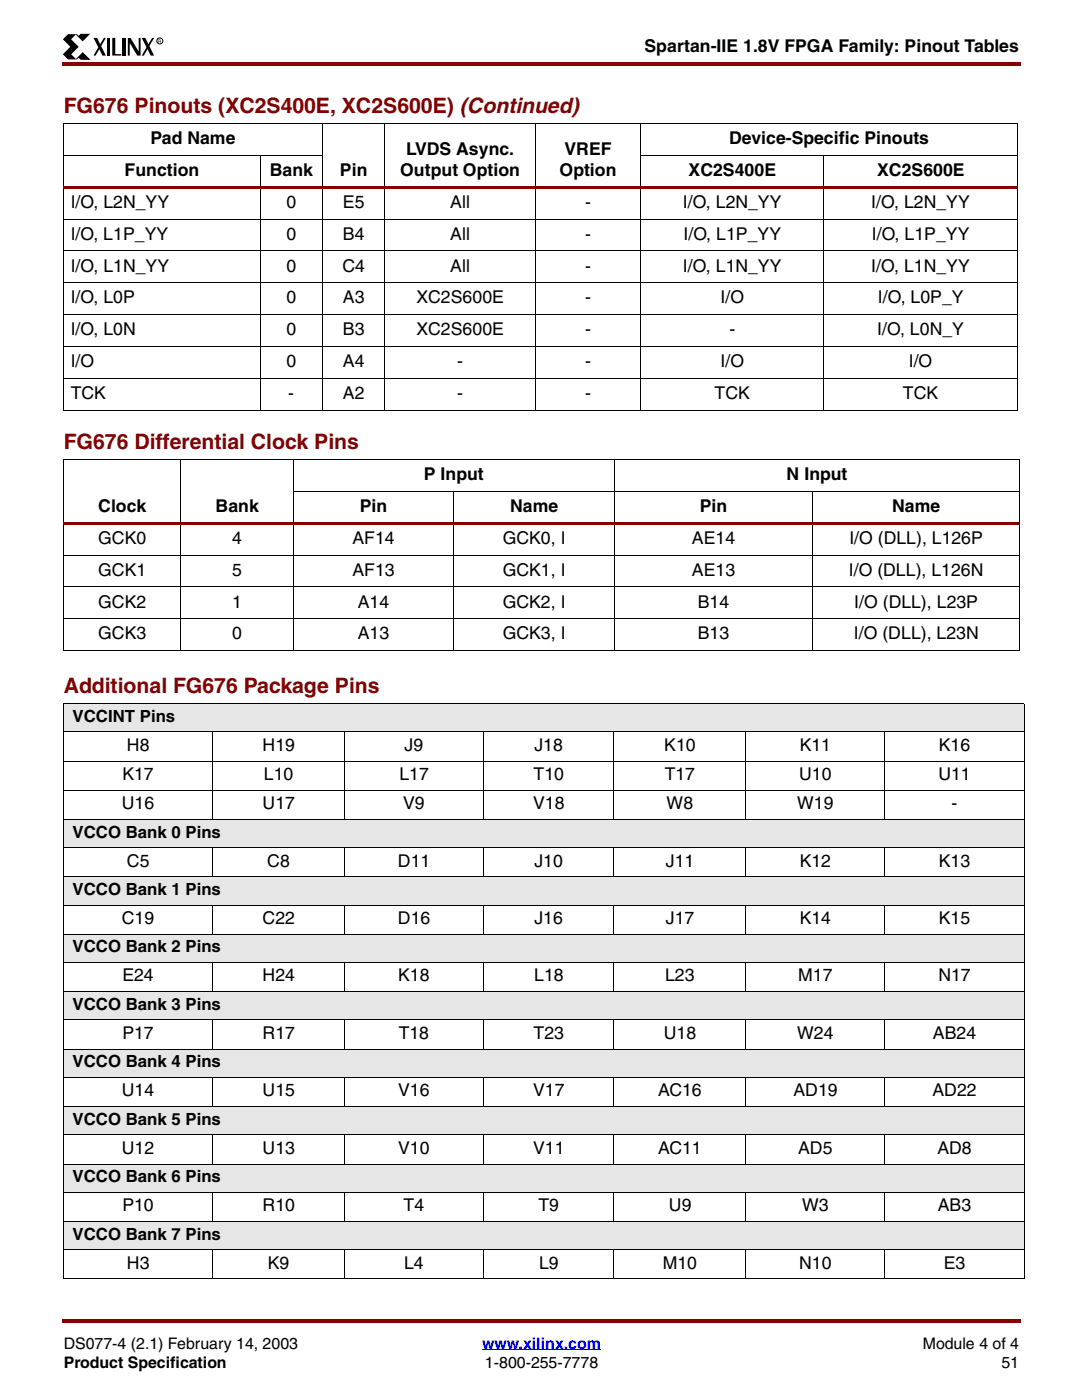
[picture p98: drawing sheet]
<svg xmlns="http://www.w3.org/2000/svg" width="216mm" height="279mm" viewBox="0 0 216 279" stroke-linecap="round" stroke-linejoin="round" font-family="sans-serif">
<defs><g id="words">
<g font-size="4.2" fill="#850000">
<text x="12.7" y="22.6">FG676 Pinouts (XC2S400E, XC2S600E) (Continued)</text>
<text x="12.7" y="89.6">FG676 Differential Clock Pins</text>
<text x="12.7" y="138.3">Additional FG676 Package Pins</text>
</g>
<g font-size="3.5">
<text x="128.5" y="10.5">Spartan-IIE 1.8V FPGA Family: Pinout Tables</text>
<text x="30" y="28.8">Pad Name</text>
<text x="145.4" y="28.8">Device-Specific Pinouts</text>
<text x="24.8" y="35.1">Function</text>
<text x="53.8" y="35.1">Bank</text>
<text x="67.8" y="35.1">Pin</text>
<text x="79.8" y="35.1">Output Option</text>
<text x="81" y="30.9">LVDS Async.</text>
<text x="111.6" y="35.1">Option</text>
<text x="112.6" y="30.9">VREF</text>
<text x="137.3" y="35.1">XC2S400E</text>
<text x="174.9" y="35.1">XC2S600E</text>
<text x="14.1" y="41.5">I/O, L2N_YY</text>
<text x="57.1" y="41.5">0</text>
<text x="68.4" y="41.5">E5</text>
<text x="89.8" y="41.5">All</text>
<text x="116.7" y="41.5">-</text>
<text x="136.2" y="41.5">I/O, L2N_YY</text>
<text x="173.7" y="41.5">I/O, L2N_YY</text>
<text x="14.1" y="47.8">I/O, L1P_YY</text>
<text x="57.1" y="47.8">0</text>
<text x="68.4" y="47.8">B4</text>
<text x="89.8" y="47.8">All</text>
<text x="116.7" y="47.8">-</text>
<text x="136.3" y="47.8">I/O, L1P_YY</text>
<text x="173.9" y="47.8">I/O, L1P_YY</text>
<text x="14.1" y="54.2">I/O, L1N_YY</text>
<text x="57.1" y="54.2">0</text>
<text x="68.3" y="54.2">C4</text>
<text x="89.8" y="54.2">All</text>
<text x="116.7" y="54.2">-</text>
<text x="136.2" y="54.2">I/O, L1N_YY</text>
<text x="173.7" y="54.2">I/O, L1N_YY</text>
<text x="14.1" y="60.5">I/O, L0P</text>
<text x="57.1" y="60.5">0</text>
<text x="68.4" y="60.5">A3</text>
<text x="83.1" y="60.5">XC2S600E</text>
<text x="116.7" y="60.5">-</text>
<text x="143.7" y="60.5">I/O</text>
<text x="175" y="60.5">I/O, L0P_Y</text>
<text x="14.1" y="66.9">I/O, L0N</text>
<text x="57.1" y="66.9">0</text>
<text x="68.4" y="66.9">B3</text>
<text x="83.1" y="66.9">XC2S600E</text>
<text x="116.7" y="66.9">-</text>
<text x="145.5" y="66.9">-</text>
<text x="174.9" y="66.9">I/O, L0N_Y</text>
<text x="14.1" y="73.2">I/O</text>
<text x="57.1" y="73.2">0</text>
<text x="68.4" y="73.2">A4</text>
<text x="91.2" y="73.2">-</text>
<text x="116.7" y="73.2">-</text>
<text x="143.7" y="73.2">I/O</text>
<text x="181.2" y="73.2">I/O</text>
<text x="14.1" y="79.6">TCK</text>
<text x="57.5" y="79.6">-</text>
<text x="68.4" y="79.6">A2</text>
<text x="91.2" y="79.6">-</text>
<text x="116.7" y="79.6">-</text>
<text x="142.5" y="79.6">TCK</text>
<text x="180" y="79.6">TCK</text>
<text x="84.5" y="95.8">P Input</text>
<text x="156.8" y="95.8">N Input</text>
<text x="19.6" y="102.2">Clock</text>
<text x="43" y="102.2">Bank</text>
<text x="71.8" y="102.2">Pin</text>
<text x="101.7" y="102.2">Name</text>
<text x="139.5" y="102.2">Pin</text>
<text x="177.9" y="102.2">Name</text>
<text x="19.6" y="108.5">GCK0</text>
<text x="46.3" y="108.5">4</text>
<text x="70.3" y="108.5">AF14</text>
<text x="100.2" y="108.5">GCK0, I</text>
<text x="138" y="108.5">AE14</text>
<text x="169.4" y="108.5">I/O (DLL), L126P</text>
<text x="19.6" y="114.9">GCK1</text>
<text x="46.3" y="114.9">5</text>
<text x="70.3" y="114.9">AF13</text>
<text x="100.2" y="114.9">GCK1, I</text>
<text x="138" y="114.9">AE13</text>
<text x="169.2" y="114.9">I/O (DLL), L126N</text>
<text x="19.6" y="121.2">GCK2</text>
<text x="46.3" y="121.2">1</text>
<text x="71.4" y="121.2">A14</text>
<text x="100.2" y="121.2">GCK2, I</text>
<text x="139.1" y="121.2">B14</text>
<text x="170.3" y="121.2">I/O (DLL), L23P</text>
<text x="19.6" y="127.6">GCK3</text>
<text x="46.3" y="127.6">0</text>
<text x="71.4" y="127.6">A13</text>
<text x="100.2" y="127.6">GCK3, I</text>
<text x="139.1" y="127.6">B13</text>
<text x="170.3" y="127.6">I/O (DLL), L23N</text>
<text x="25.3" y="149.8">H8</text>
<text x="52.3" y="149.8">H19</text>
<text x="80.7" y="149.8">J9</text>
<text x="106.6" y="149.8">J18</text>
<text x="132.5" y="149.8">K10</text>
<text x="159.5" y="149.8">K11</text>
<text x="187.2" y="149.8">K16</text>
<text x="24.4" y="155.6">K17</text>
<text x="52.6" y="155.6">L10</text>
<text x="79.6" y="155.6">L17</text>
<text x="106.4" y="155.6">T10</text>
<text x="132.5" y="155.6">T17</text>
<text x="159.3" y="155.6">U10</text>
<text x="187.1" y="155.6">U11</text>
<text x="24.3" y="161.5">U16</text>
<text x="52.3" y="161.5">U17</text>
<text x="80.4" y="161.5">V9</text>
<text x="106.3" y="161.5">V18</text>
<text x="132.9" y="161.5">W8</text>
<text x="159" y="161.5">W19</text>
<text x="189.7" y="161.5">-</text>
<text x="25.3" y="172.9">C5</text>
<text x="53.3" y="172.9">C8</text>
<text x="79.3" y="172.9">D11</text>
<text x="106.6" y="172.9">J10</text>
<text x="132.8" y="172.9">J11</text>
<text x="159.5" y="172.9">K12</text>
<text x="187.2" y="172.9">K13</text>
<text x="24.3" y="184.4">C19</text>
<text x="52.3" y="184.4">C22</text>
<text x="79.3" y="184.4">D16</text>
<text x="106.6" y="184.4">J16</text>
<text x="132.8" y="184.4">J17</text>
<text x="159.5" y="184.4">K14</text>
<text x="187.2" y="184.4">K15</text>
<text x="24.4" y="195.8">E24</text>
<text x="52.3" y="195.8">H24</text>
<text x="79.4" y="195.8">K18</text>
<text x="106.5" y="195.8">L18</text>
<text x="132.6" y="195.8">L23</text>
<text x="159.2" y="195.8">M17</text>
<text x="187.1" y="195.8">N17</text>
<text x="24.4" y="207.3">P17</text>
<text x="52.3" y="207.3">R17</text>
<text x="79.5" y="207.3">T18</text>
<text x="106.4" y="207.3">T23</text>
<text x="132.3" y="207.3">U18</text>
<text x="159" y="207.3">W24</text>
<text x="186" y="207.3">AB24</text>
<text x="24.3" y="218.8">U14</text>
<text x="52.3" y="218.8">U15</text>
<text x="79.4" y="218.8">V16</text>
<text x="106.3" y="218.8">V17</text>
<text x="131.2" y="218.8">AC16</text>
<text x="158.2" y="218.8">AD19</text>
<text x="185.9" y="218.8">AD22</text>
<text x="24.3" y="230.3">U12</text>
<text x="52.3" y="230.3">U13</text>
<text x="79.4" y="230.3">V10</text>
<text x="106.3" y="230.3">V11</text>
<text x="131.2" y="230.3">AC11</text>
<text x="159.2" y="230.3">AD5</text>
<text x="186.9" y="230.3">AD8</text>
<text x="24.4" y="241.7">P10</text>
<text x="52.3" y="241.7">R10</text>
<text x="80.5" y="241.7">T4</text>
<text x="107.4" y="241.7">T9</text>
<text x="133.3" y="241.7">U9</text>
<text x="159.9" y="241.7">W3</text>
<text x="187" y="241.7">AB3</text>
<text x="25.3" y="253.2">H3</text>
<text x="53.4" y="253.2">K9</text>
<text x="80.6" y="253.2">L4</text>
<text x="107.5" y="253.2">L9</text>
<text x="132.2" y="253.2">M10</text>
<text x="159.3" y="253.2">N10</text>
<text x="188.2" y="253.2">E3</text>
</g>
<g font-size="3.3">
<text x="14.5" y="144.1">VCCINT Pins</text>
<text x="14.5" y="167.2">VCCO Bank 0 Pins</text>
<text x="14.5" y="178.6">VCCO Bank 1 Pins</text>
<text x="14.5" y="190.1">VCCO Bank 2 Pins</text>
<text x="14.5" y="201.5">VCCO Bank 3 Pins</text>
<text x="14.5" y="213">VCCO Bank 4 Pins</text>
<text x="14.5" y="224.5">VCCO Bank 5 Pins</text>
<text x="14.5" y="236">VCCO Bank 6 Pins</text>
<text x="14.5" y="247.4">VCCO Bank 7 Pins</text>
</g>
<g font-size="3.2">
<text x="12.7" y="269.2">DS077-4 (2.1) February 14, 2003</text>
<text x="184" y="269.2">Module 4 of 4</text>
<text x="12.7" y="273.1">Product Specification</text>
<text x="96.7" y="273.1">1-800-255-7778</text>
<text x="199.7" y="273.1">51</text>
</g>
<text font-size="3.2" fill="#00f" x="96.1" y="269.2">www.xilinx.com</text>
<text font-size="1" x="31.5" y="8.5">R</text>
</g></defs>
<g fill="#850000">
<path d="M12.4 12.4h.3v.7h-.3z"/>
<path d="M12.7 12.4h190.8v.7h-190.8z"/>
</g>
<path d="M12.7 267h190.5v9.9h-190.5z" fill="#fff"/>
<path d="M96.1 269.4h23.7" fill="none" stroke="#00f" stroke-width=".2"/>
<g fill="#850000">
<path d="M12.4 263.2h.3v.7h-.3z"/>
<path d="M12.7 263.2h190.8v.7h-190.8z"/>
</g>
<path d="M12.4 6.7h20.2v5.2h-20.2z" fill="#fff"/>
<path d="M13.6 6.8h1.6l-1 1 1.5 1.5-1.5 1.5 1 1.1h-1.6l-1.1-1.1 1.5-1.5-1.5-1.5zM18.6 7.6h.8l1.7 3.5h-.7zM20.7 7.6h.4l-2 3.5h-.5zM21.3 7.6h.6v3.5h-.6zM22.4 7.6h.6v3.2h1.2v.3h-1.8zM24.5 7.6h.6v3.5h-.6zM25.5 7.6h.5l1.7 2.7v-2.7h.3v3.5h-.6l-1.5-2.5v2.5h-.4zM28.3 7.6h.7l1.7 3.5h-.6zM30.3 7.6h.4l-2 3.5h-.4z" fill="#000"/>
<path d="M15.2 6.8l.5 .5 .4-.5 1.6 .1-1.2 1.2zM15.7 11.4l-.5 .4 1.3-1.2 1.3 1.2h-1.7z" fill="#000" stroke="#000" stroke-width=".2"/>
<g fill="none" stroke="#000" stroke-width=".2">
<path d="M12.7 24.7h190.2M12.7 31h51.6M12.7 24.7v57.1M51.9 31v50.9M64.3 24.6v57.3M76.8 24.6v57.3M106.8 24.6v57.3M127.7 31h75.2M127.8 24.6v57.3M164.3 31v50.9M202.9 24.7v57.1"/>
<circle cx="31.9" cy="8.2" r=".6"/>
</g>
<path d="M12.7 37.1h190.2v.6h-190.2z" fill="#850000"/>
<g fill="none" stroke="#000" stroke-width=".2">
<path d="M12.7 43.7h190.2M12.7 50.1h190.2M12.7 56.4h190.2M12.7 62.8h190.2M12.7 69.1h190.2M12.7 75.5h190.2M12.7 81.8h190.2M12.7 91.7h190.7M12.7 91.8v38M36 91.7v38.2M58.5 98.1h144.9M58.5 91.7v38.2"/>
<path d="M90.5 98v31.9M122.6 91.7v38.2M162.1 98v31.9M203.3 91.8v38"/>
</g>
<path d="M12.7 104.2h190.7v.5h-190.7z" fill="#850000"/>
<path d="M12.7 110.8h190.7M12.7 117.1h190.7M12.7 123.5h190.7M12.7 129.8h190.7" fill="none" stroke="#000" stroke-width=".2"/>
<g fill="#e6e6e6">
<path d="M12.7 140.4h191.5v5.6h-191.5z"/>
<path d="M12.7 163.5h191.5v5.7h-191.5z"/>
<path d="M12.7 175h191.5v5.6h-191.5z"/>
<path d="M12.7 186.4h191.5v5.7h-191.5z"/>
<path d="M12.7 197.9h191.5v5.6h-191.5z"/>
<path d="M12.7 209.4h191.5v5.6h-191.5z"/>
<path d="M12.7 220.9h191.5v5.6h-191.5z"/>
<path d="M12.7 232.3h191.5v5.7h-191.5z"/>
<path d="M12.7 243.8h191.5v5.6h-191.5z"/>
</g>
<g fill="none" stroke="#000" stroke-width=".2">
<path d="M12.7 140.4h191.6M12.7 146h191.6M12.7 151.9h191.6M12.7 157.7h191.6M12.7 140.5v114.7M42.4 146v17.6M68.7 146v17.6M96.4 146v17.6M122.4 146v17.6M148.7 146v17.6M176.4 146v17.6M204.2 140.5v114.7"/>
<path d="M12.7 163.5h191.6M12.7 169.2h191.6M12.7 175h191.6M42.4 169.1v5.9M68.7 169.1v5.9M96.4 169.1v5.9M122.4 169.1v5.9M148.7 169.1v5.9M176.4 169.1v5.9M12.7 180.6h191.6M12.7 186.4h191.6M12.7 192.1h191.6"/>
<path d="M12.7 197.9h191.6M42.4 180.6v5.9M42.4 192.1v5.9M68.7 180.6v5.9M68.7 192.1v5.9M96.4 180.6v5.9M96.4 192.1v5.9M122.4 180.6v5.9M122.4 192.1v5.9M148.7 180.6v5.9M148.7 192.1v5.9M176.4 180.6v5.9"/>
<path d="M176.4 192.1v5.9M12.7 203.5h191.6M12.7 209.4h191.6M12.7 215h191.6M42.4 203.5v5.9M42.4 215v5.9M68.7 203.5v5.9M68.7 215v5.9M96.4 203.5v5.9M96.4 215v5.9M122.4 203.5v5.9M122.4 215v5.9"/>
<path d="M148.7 203.5v5.9M148.7 215v5.9M176.4 203.5v5.9M176.4 215v5.9M12.7 220.9h191.6M12.7 226.5h191.6M12.7 232.3h191.6M12.7 238h191.6M42.4 226.4v6M42.4 237.9v5.9M68.7 226.4v6M68.7 237.9v5.9"/>
<path d="M96.4 226.4v6M96.4 237.9v5.9M122.4 226.4v6M122.4 237.9v5.9M148.7 226.4v6M148.7 237.9v5.9M176.4 226.4v6M176.4 237.9v5.9M12.7 243.8h191.6M12.7 249.4h191.6M12.7 255.2h191.6M42.4 249.4v5.9"/>
<path d="M68.7 249.4v5.9M96.4 249.4v5.9M122.4 249.4v5.9M148.7 249.4v5.9M176.4 249.4v5.9"/>
</g>
<use href="#words"/>
</svg>
